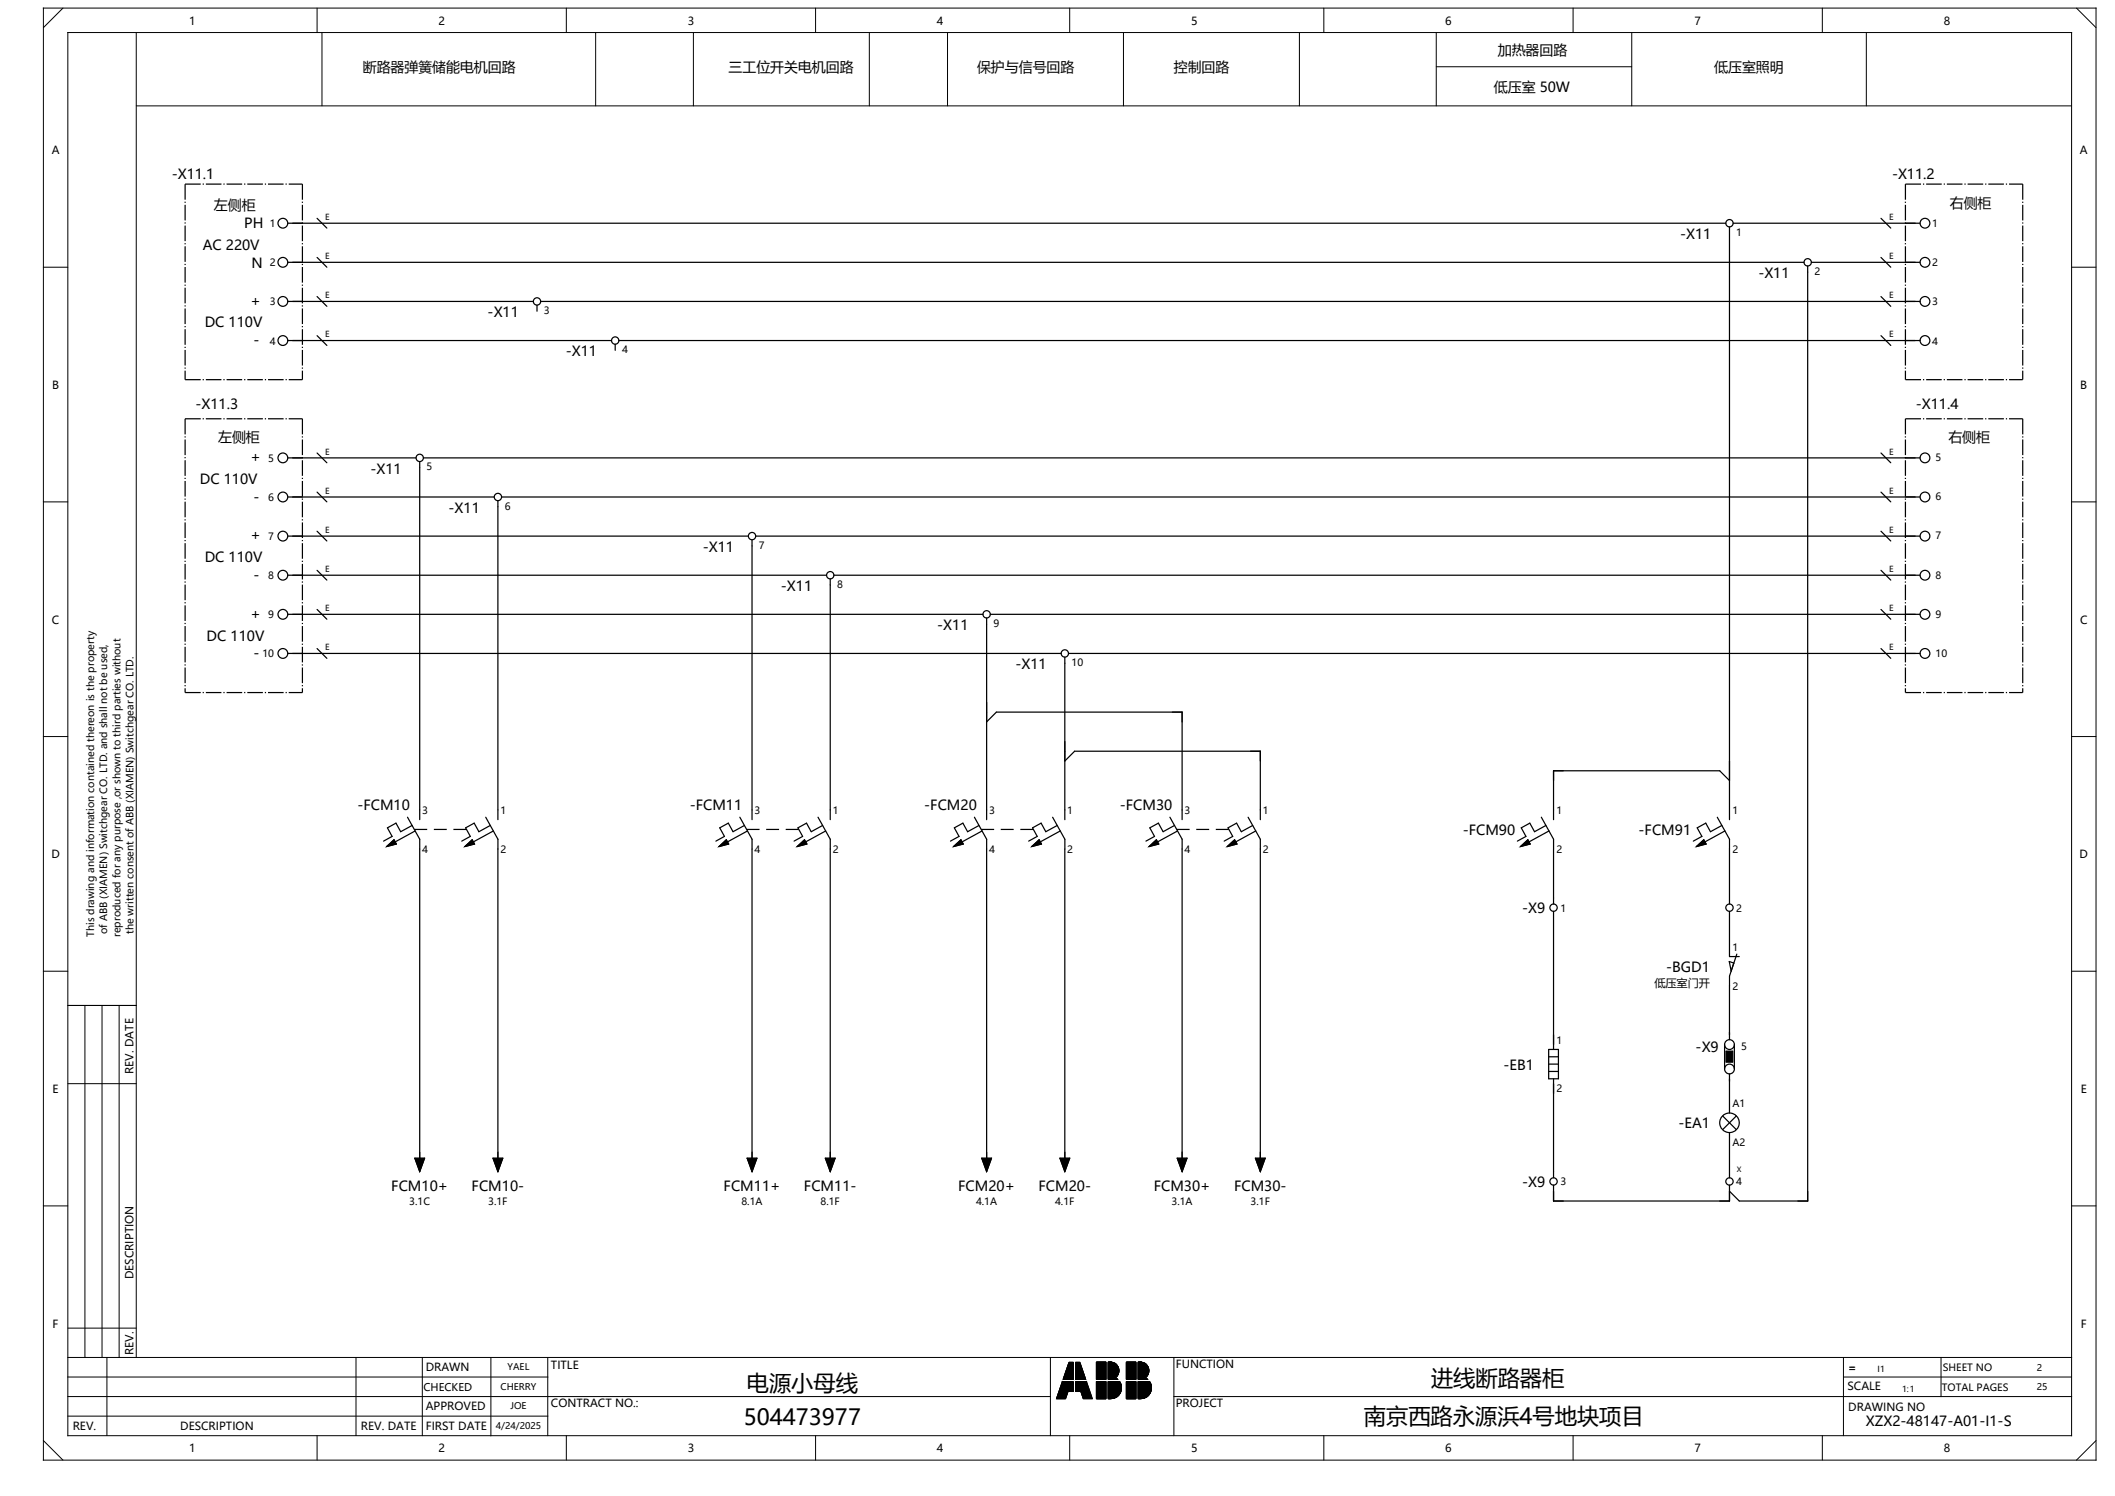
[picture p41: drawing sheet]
<svg xmlns="http://www.w3.org/2000/svg" width="297mm" height="210mm" viewBox="0 0 297 210" stroke-linecap="round" stroke-linejoin="round" font-family="sans-serif">
<defs><g id="words">
<g font-size="3.1">
<text x="104.9" y="195.2">电源小母线</text>
<text x="201" y="194.5">进线断路器柜</text>
<text x="104.4" y="200">504473977</text>
<text x="191.5" y="199.9">南京西路永源浜4号地块项目</text>
</g>
<g font-size="2">
<text x="51" y="10.1">断路器弹簧储能电机回路</text>
<text x="102.3" y="10.1">三工位开关电机回路</text>
<text x="137.2" y="10.1">保护与信号回路</text>
<text x="164.8" y="10.1">控制回路</text>
<text x="210.3" y="7.8">加热器回路</text>
<text x="240.7" y="10.1">低压室照明</text>
<text x="209.8" y="12.9">低压室 50W</text>
<text x="24.1" y="25.2">-X11.1</text>
<text x="30" y="29.4">左侧柜</text>
<text x="265.7" y="25.2">-X11.2</text>
<text x="273.8" y="29.2">右侧柜</text>
<text x="28.5" y="35.1">AC 220V</text>
<text x="34.3" y="32">PH</text>
<text x="235.9" y="33.5">-X11</text>
<text x="35.3" y="37.6">N</text>
<text x="246.9" y="39">-X11</text>
<text x="28.7" y="45.9">DC 110V</text>
<text x="35.2" y="42.9">+</text>
<text x="68.5" y="44.5">-X11</text>
<text x="35.6" y="48.5">-</text>
<text x="79.5" y="50">-X11</text>
<text x="27.5" y="57.4">-X11.3</text>
<text x="269" y="57.4">-X11.4</text>
<text x="30.6" y="62">左侧柜</text>
<text x="35.2" y="64.9">+</text>
<text x="273.6" y="62.1">右侧柜</text>
<text x="28.1" y="67.9">DC 110V</text>
<text x="35.6" y="70.5">-</text>
<text x="52" y="66.5">-X11</text>
<text x="63" y="72">-X11</text>
<text x="35.2" y="75.9">+</text>
<text x="98.7" y="77.5">-X11</text>
<text x="28.7" y="78.9">DC 110V</text>
<text x="35.6" y="81.4">-</text>
<text x="109.7" y="82.9">-X11</text>
<text x="29" y="89.9">DC 110V</text>
<text x="35.2" y="86.8">+</text>
<text x="131.6" y="88.4">-X11</text>
<text x="35.6" y="92.4">-</text>
<text x="142.6" y="93.9">-X11</text>
<text x="50.2" y="113.7">-FCM10</text>
<text x="96.9" y="113.7">-FCM11</text>
<text x="129.8" y="113.7">-FCM20</text>
<text x="157.2" y="113.7">-FCM30</text>
<text x="205.4" y="117.2">-FCM90</text>
<text x="230.1" y="117.2">-FCM91</text>
<text x="213.7" y="128.2">-X9</text>
<text x="234" y="136.4">-BGD1</text>
<text x="238.1" y="147.7">-X9</text>
<text x="211.1" y="150.2">-EB1</text>
<text x="235.7" y="158.4">-EA1</text>
<text x="54.9" y="167.2">FCM10+</text>
<text x="66.2" y="167.2">FCM10-</text>
<text x="101.6" y="167.2">FCM11+</text>
<text x="112.9" y="167.2">FCM11-</text>
<text x="134.6" y="167.2">FCM20+</text>
<text x="145.8" y="167.2">FCM20-</text>
<text x="162" y="167.2">FCM30+</text>
<text x="173.3" y="167.2">FCM30-</text>
<text x="213.7" y="166.6">-X9</text>
<text x="262" y="200.2">XZX2-48147-A01-I1-S</text>
</g>
<g font-size="1.6">
<text x="26.6" y="3.5">1</text>
<text x="61.6" y="3.5">2</text>
<text x="96.6" y="3.5">3</text>
<text x="131.6" y="3.5">4</text>
<text x="167.3" y="3.5">5</text>
<text x="202.9" y="3.5">6</text>
<text x="237.9" y="3.5">7</text>
<text x="272.9" y="3.5">8</text>
<text x="7.3" y="21.7">A</text>
<text x="292.1" y="21.7">A</text>
<text x="7.3" y="54.6">B</text>
<text x="292.1" y="54.6">B</text>
<text x="7.3" y="87.5">C</text>
<text x="292.1" y="87.5">C</text>
<text x="7.2" y="120.5">D</text>
<text x="292" y="120.5">D</text>
<text x="232.3" y="138.6">低压室门开</text>
<text x="7.4" y="153.4">E</text>
<text x="18.7" y="150.7" transform="rotate(-90 18.7 150.7)">REV. DATE</text>
<text x="292.2" y="153.4">E</text>
<text x="18.7" y="179.6" transform="rotate(-90 18.7 179.6)">DESCRIPTION</text>
<text x="7.4" y="186.4">F</text>
<text x="18.7" y="190.2" transform="rotate(-90 18.7 190.2)">REV.</text>
<text x="165.1" y="192">FUNCTION</text>
<text x="292.2" y="186.4">F</text>
<text x="59.8" y="192.5">DRAWN</text>
<text x="59.8" y="198">APPROVED</text>
<text x="77.4" y="192.2">TITLE</text>
<text x="77.4" y="197.5">CONTRACT NO.:</text>
<text x="165.1" y="197.5">PROJECT</text>
<text x="259.4" y="195.1">SCALE</text>
<text x="259.6" y="192.5">=</text>
<text x="10.2" y="200.8">REV.</text>
<text x="25.3" y="200.8">DESCRIPTION</text>
<text x="26.6" y="203.9">1</text>
<text x="50.7" y="200.8">REV. DATE</text>
<text x="59.8" y="200.7">FIRST DATE</text>
<text x="61.6" y="203.9">2</text>
<text x="96.6" y="203.9">3</text>
<text x="131.6" y="203.9">4</text>
<text x="167.3" y="203.9">5</text>
<text x="202.9" y="203.9">6</text>
<text x="237.9" y="203.9">7</text>
<text x="259.6" y="198">DRAWING NO</text>
<text x="272.9" y="203.9">8</text>
</g>
<text font-size="1.5" x="59.5" y="195.2">CHECKED</text>
<g font-size="1.4">
<text x="37.9" y="31.9">1</text>
<text x="243.8" y="33.1">1</text>
<text x="271.3" y="31.9">1</text>
<text x="37.9" y="37.4">2</text>
<text x="254.8" y="38.6">2</text>
<text x="271.3" y="37.4">2</text>
<text x="37.9" y="42.9">3</text>
<text x="76.4" y="44.1">3</text>
<text x="271.3" y="42.9">3</text>
<text x="37.9" y="48.4">4</text>
<text x="87.4" y="49.6">4</text>
<text x="271.3" y="48.4">4</text>
<text x="37.7" y="64.8">5</text>
<text x="271.8" y="64.7">5</text>
<text x="37.7" y="70.3">6</text>
<text x="59.9" y="66">5</text>
<text x="70.9" y="71.5">6</text>
<text x="271.8" y="70.2">6</text>
<text x="37.7" y="75.8">7</text>
<text x="106.6" y="77">7</text>
<text x="271.8" y="75.7">7</text>
<text x="37.7" y="81.3">8</text>
<text x="117.5" y="82.5">8</text>
<text x="271.8" y="81.2">8</text>
<text x="37.7" y="86.8">9</text>
<text x="139.5" y="88">9</text>
<text x="271.8" y="86.7">9</text>
<text x="36.9" y="92.3">10</text>
<text x="150.5" y="93.5">10</text>
<text x="271.8" y="92.2">10</text>
<text x="59.3" y="114.2">3</text>
<text x="59.3" y="119.7">4</text>
<text x="70.3" y="114.2">1</text>
<text x="70.3" y="119.7">2</text>
<text x="105.9" y="114.2">3</text>
<text x="105.9" y="119.7">4</text>
<text x="116.9" y="114.2">1</text>
<text x="116.9" y="119.7">2</text>
<text x="138.9" y="114.2">3</text>
<text x="138.9" y="119.7">4</text>
<text x="149.9" y="114.2">1</text>
<text x="149.9" y="119.7">2</text>
<text x="166.3" y="114.2">3</text>
<text x="166.3" y="119.7">4</text>
<text x="177.3" y="114.2">1</text>
<text x="177.3" y="119.7">2</text>
<text x="218.6" y="114.3">1</text>
<text x="218.6" y="119.7">2</text>
<text x="243.3" y="114.3">1</text>
<text x="243.3" y="119.7">2</text>
<text x="13.2" y="131.5" transform="rotate(-90 13.2 131.5)">This drawing and information contained thereon is the property</text>
<text x="15.1" y="131.1" transform="rotate(-90 15.1 131.1)">of ABB (XIAMEN) Switchgear CO. LTD. and shall not be used,</text>
<text x="16.9" y="131.5" transform="rotate(-90 16.9 131.5)">reproduced for any purpose ,or shown to third parties without</text>
<text x="18.8" y="131.1" transform="rotate(-90 18.8 131.1)">the written consent of ABB (XIAMEN) Switchgear CO. LTD.</text>
<text x="219.1" y="128">1</text>
<text x="243.8" y="128">2</text>
<text x="243.3" y="133.5">1</text>
<text x="243.3" y="138.9">2</text>
<text x="218.6" y="146.5">1</text>
<text x="244.5" y="147.4">5</text>
<text x="218.6" y="153.3">2</text>
<text x="243.3" y="155.5">A1</text>
<text x="243.3" y="160.9">A2</text>
<text x="219.1" y="166.4">3</text>
<text x="243.8" y="166.4">4</text>
<text x="57.5" y="169.2">3.1C</text>
<text x="68.6" y="169.2">3.1F</text>
<text x="104.1" y="169.2">8.1A</text>
<text x="115.2" y="169.2">8.1F</text>
<text x="137.1" y="169.2">4.1A</text>
<text x="148.2" y="169.2">4.1F</text>
<text x="164.5" y="169.2">3.1A</text>
<text x="175.6" y="169.2">3.1F</text>
<text x="272.7" y="195.3">TOTAL PAGES</text>
<text x="272.8" y="192.5">SHEET NO</text>
</g>
<g font-size="1.3">
<text x="70.3" y="195.1">CHERRY</text>
<text x="71.3" y="192.3">YAEL</text>
<text x="71.7" y="197.8">JOE</text>
<text x="286" y="192.4">2</text>
<text x="286" y="195.2">25</text>
<text x="69.6" y="200.6">4/24/2025</text>
</g>
<g font-size="1.2">
<text x="45.7" y="30.9">E</text>
<text x="265.3" y="30.9">E</text>
<text x="45.7" y="36.4">E</text>
<text x="45.7" y="41.9">E</text>
<text x="265.3" y="36.4">E</text>
<text x="265.3" y="41.9">E</text>
<text x="45.7" y="47.3">E</text>
<text x="265.3" y="47.3">E</text>
<text x="45.7" y="63.8">E</text>
<text x="265.3" y="63.8">E</text>
<text x="45.7" y="69.3">E</text>
<text x="265.3" y="69.3">E</text>
<text x="45.7" y="74.8">E</text>
<text x="265.3" y="74.8">E</text>
<text x="45.7" y="80.3">E</text>
<text x="265.3" y="80.3">E</text>
<text x="45.7" y="85.8">E</text>
<text x="265.3" y="85.8">E</text>
<text x="45.7" y="91.3">E</text>
<text x="265.3" y="91.3">E</text>
<text x="263.7" y="192.6">I1</text>
<text x="267.1" y="195.4">1:1</text>
</g>
<text font-size="1" x="243.9" y="164.6">X</text>
</g></defs>
<g fill="none" stroke="#000" stroke-width=".14">
<path d="M6.1 1.1h288.2v203.9h-288.2zM8.8 1.1l-2.7 2.8M9.5 4.6h281.4v196.9h-281.4zM19.1 4.6v186M19.1 14.9h271.8M44.5 1.1v3.5M45.2 4.6v10.3M79.5 1.1v3.5M83.6 4.6v10.3M97.4 4.6v10.3M114.5 1.1v3.5M122.1 4.6v10.3"/>
<path d="M133.1 4.6v10.3M150.2 1.1v3.5M157.8 4.6v10.3M182.5 4.6v10.3M185.9 1.1v3.5M201.7 4.6v10.3M201.7 9.4h27.4M220.9 1.1v3.5M229.1 4.6v10.3M255.9 1.1v3.5M262.1 4.6v10.3M291.6 1.1l2.7 2.8"/>
<path d="M6.1 37.5h3.4M290.9 37.5h3.4M6.1 70.5h3.4M290.9 70.5h3.4M6.1 103.4h3.4M290.9 103.4h3.4M6.1 136.3h3.4M290.9 136.3h3.4M9.5 141.1h9.6M9.5 152.1h9.6M11.9 141.1v49.5M14.3 141.1v49.5"/>
<path d="M16.7 141.1v49.5M242.4 147.6h.9v1.5h-.9zM6.1 169.3h3.4M290.9 169.3h3.4M9.5 198.8h67.4M9.5 196h138M9.5 193.3h67.4M9.5 190.6h281.4M9.5 186.4h9.6M15 190.6v10.9M50 190.6v10.9M59.3 190.6v10.9"/>
<path d="M68.9 190.6v11M76.9 190.6v10.9M147.5 190.6v10.9M149.2 194l-.8 2.3h1.2l.4-1M149.2 194h1.5v1.3h-.7M149.2 194l.8 1.3M150.1 191.2h.6v2.4h-1.4zM151 191.2h.6l.9 2.4h-1.5zM152.6 194l.8 2.3h-1.3l-.3-1M152.6 194h-1.6v1.3h.8M152.6 194l-.8 1.3M154 191.2h1.3v2.4h-1.3z"/>
<path d="M154 193.9h1.3v2.4h-1.3zM155.6 194h1.6M155.6 191.2h.6M155.6 192.6h1.5M155.6 191.7h1.3M155.6 191.8h1.4M155.6 191.9h1.4M155.6 192h1.5M155.6 192.1h1.5M155.6 192.2h1.5M155.6 192.3h1.5M155.6 192.7h1.5"/>
<path d="M155.6 192.8h1.5M155.6 192.8h1.4M155.6 192.9h1.4M155.6 193h1.4M155.6 193.1h1.3M155.6 191.6h1.2M155.6 191.4h.9M155.6 191.4h1M155.6 191.5h1.1M155.6 191.3h.8M155.6 193.2h1.2M155.6 195.2h1.8"/>
<path d="M155.6 194.3h1.8M155.6 194.4h1.8M155.6 194.1h1.7M155.6 194.2h1.7M155.6 194.2h1.8M155.6 193.5h1.2M155.6 194h1.7M155.6 194.5h1.8M155.6 194.5h1.9M155.6 194.6h1.9M155.6 194.7h1.9M155.6 194.8h1.9"/>
<path d="M155.6 194.9h1.9M155.6 195h1.9M155.6 195.1h1.9M155.6 195.5h1.7M155.6 195.6h1.7M155.6 195.6h1.6M155.6 195.7h1.6M155.6 195.8h1.5M155.6 195.9h1.5M155.6 195.9h1.4M155.6 196h1.3M155.6 196.1h1.2"/>
<path d="M155.6 195.3h1.8M155.6 195.4h1.8M155.6 193.3h1.2M155.6 193.3h1.1M155.6 193.4h1M155.6 193.5h1.1M155.6 196.1h1.1M155.6 196.2h1M155.6 196.3h.8M155.6 192.4h1.5M155.6 192.5h1.5M155.9 191.2a1.2 1.2 0 0 1 1.2 .9 1.2 1.2 0 0 1-.5 1.3"/>
<path d="M155.9 191.2h.1M155.9 191.2h-.3v2.4h1.3M155.9 191.2h.3M156.2 191.2l.2 .1M156.4 191.3l.1 .1M156.4 196.3h-.5M156.5 191.4h.1M156.6 193.4l.1 .1M156.6 196.2l-.2 .1M156.6 193.4l.3 .2M156.6 191.4l.1 .1M156.7 193.3l-.1 .1"/>
<path d="M156.7 193.5h.1M156.7 196.1l-.1 .1M156.7 191.5l.1 .1M156.8 193.3h-.1M156.8 191.6l.1 .1M156.8 193.5l.1 .1M156.8 196.1h-.1M156.8 193.2v.1M156.9 191.7h.1M156.9 193.1l-.1 .1M156.9 191.7l.1 .1M156.9 196l-.1 .1"/>
<path d="M156.9 193.1h.1M157 191.8v.1M157 193l-.1 .1M157 191.9h.1M157 195.9l-.1 .1M157 192.9v.1M157 191.9l.1 .1M157 192.8v.1M157.1 192v.1M157.1 192.8h-.1M157.1 195.9h-.1M157.1 192.1h.1"/>
<path d="M157.1 192.7v.1M157.1 192.1v.1M157.1 192.6v.1M157.1 192.2v.1M157.1 192.6h.1M157.1 192.3v.1M157.1 192.5v.1M157.1 192.4h.1M157.1 192.4v.1M157.1 195.8v.1M157.2 195.7l-.1 .1M157.2 193.9a1.54 1.54 0 0 1-1.3 2.4"/>
<path d="M157.2 193.9h-1.6v2.4h.3M157.2 193.9v.1M157.2 194h.1M157.2 195.6v.1M157.3 194v.1M157.3 195.6h-.1M157.3 194.1v.1M157.3 195.5v.1M157.3 194.2h.1M157.4 195.4l-.1 .1M157.4 194.2v.1M157.4 195.4h.1"/>
<path d="M157.4 194.3v.1M157.4 195.3v.1M157.4 194.4v.1M157.4 195.2v.1M157.4 194.5h.1M157.4 195.2h.1M157.5 194.5v.1M157.5 195.1l-.1 .1M157.5 194.6v.1M157.5 195v.1M157.5 194.7h.1M157.5 194.9v.1"/>
<path d="M157.5 194.7v.1M157.5 194.9h.1M157.5 194.8v.1M158.2 191.2h1.3v2.4h-1.3zM158.2 193.9h1.3v2.4h-1.3zM159.8 194h1.6M159.8 191.2h.6M159.8 192.6h1.5M159.8 191.7h1.3M159.8 191.8h1.4M159.8 191.9h1.4M159.8 192h1.5"/>
<path d="M159.8 192.1h1.5M159.8 192.2h1.5M159.8 192.3h1.5M159.8 192.7h1.5M159.8 192.8h1.5M159.8 192.8h1.4M159.8 192.9h1.4M159.8 193h1.4M159.8 193.1h1.3M159.8 191.6h1.2M159.8 191.4h.9M159.8 191.4h1"/>
<path d="M159.8 191.5h1.1M159.8 191.3h.8M159.8 193.2h1.2M159.8 195.2h1.9M159.8 195.2h1.8M159.8 194.3h1.8M159.8 194.4h1.8M159.8 194.1h1.7M159.8 194.2h1.8M159.8 193.5h1.2M159.8 194h1.7M159.8 194.5h1.9"/>
<path d="M159.8 194.6h1.9M159.8 194.7h1.9M159.8 194.8h1.9M159.8 194.9h1.9M159.8 195h1.9M159.8 195.1h1.9M159.8 195.5h1.7M159.8 195.6h1.7M159.8 195.6h1.6M159.8 195.7h1.6M159.8 195.8h1.5M159.8 195.9h1.5"/>
<path d="M159.8 195.9h1.4M159.8 196h1.3M159.8 196.1h1.2M159.8 195.3h1.8M159.8 195.4h1.8M159.8 193.3h1.2M159.8 193.3h1.1M159.8 193.4h1M159.8 193.5h1.1M159.8 196.1h1.1M159.8 196.2h1M159.8 196.3h.8"/>
<path d="M159.8 192.4h1.5M159.8 192.5h1.5M160.1 191.2a1.2 1.2 0 0 1 1.2 .9 1.2 1.2 0 0 1-.5 1.3M160.1 191.2h.1M160.1 191.2h-.3v2.4h1.3M160.1 191.2h.3M160.4 191.2l.2 .1M160.6 191.3l.1 .1M160.6 196.3h-.4M160.7 191.4h.1M160.8 193.4l.1 .1M160.8 196.2l-.2 .1"/>
<path d="M160.8 193.4l.3 .2M160.8 191.4l.1 .1M160.9 193.3l-.1 .1M160.9 193.5h.1M160.9 196.1l-.1 .1M160.9 191.5l.1 .1M161 193.3h-.1M161 191.6l.1 .1M161 193.5l.1 .1M161 196.1h-.1M161 193.2v.1M161.1 191.7h.1"/>
<path d="M161.1 193.1l-.1 .1M161.1 191.7l.1 .1M161.1 196l-.1 .1M161.1 193.1h.1M161.2 191.8v.1M161.2 193l-.1 .1M161.2 191.9h.1M161.2 195.9l-.1 .1M161.2 192.9v.1M161.2 191.9l.1 .1M161.2 192.8v.1M161.3 192v.1"/>
<path d="M161.3 192.8h-.1M161.3 195.9h-.1M161.3 192.1h.1M161.3 192.7v.1M161.3 192.1v.1M161.3 192.6v.1M161.3 192.2v.1M161.3 192.6h.1M161.3 192.3v.1M161.3 192.5v.1M161.3 192.4h.1M161.3 192.4v.1"/>
<path d="M161.3 195.8v.1M161.4 195.7l-.1 .1M161.4 193.9a1.54 1.54 0 0 1-1.2 2.4M161.4 193.9h-1.6v2.4h.4M161.4 193.9v.1M161.4 194h.1M161.4 195.6v.1M161.5 194v.1M161.5 195.6h-.1M161.5 194.1l.1 .1M161.5 195.5v.1M161.6 194.2h.1"/>
<path d="M161.6 195.4l-.1 .1M161.6 194.2v.1M161.6 195.4h.1M161.6 194.3v.1M161.6 195.3v.1M161.6 194.4l.1 .1M161.6 195.2v.1M161.7 194.5h.1M161.7 195.2h-.1M161.7 194.5v.1M161.7 195.1v.1M161.7 194.6v.1"/>
<path d="M161.7 195v.1M161.7 194.9v.1M161.7 194.7h.1M161.7 194.9h.1M161.7 194.7v.1M161.7 194.8v.1M164.8 196h126.1M164.8 190.6v10.9M258.9 193.3h32M258.9 190.6v10.9M272.6 190.6v5.4M6.1 202.2l2.7 2.8"/>
<path d="M44.5 201.5v3.5M79.5 201.5v3.5M114.5 201.5v3.5M150.2 201.5v3.5M185.9 201.5v3.5M220.9 201.5v3.5M255.9 201.5v3.5M294.3 202.2l-2.7 2.8"/>
</g>
<g fill="#000" stroke="#000" stroke-width=".14">
<path d="M54.3 118.8l1-.9 .4 .6zM65.3 118.8l1-.9 .3 .6zM101 118.8l1-.9 .3 .6zM111.9 118.8l1.1-.9 .3 .6zM133.9 118.8l1-.9 .4 .6zM144.9 118.8l1-.9 .3 .6zM161.3 118.8l1.1-.9 .3 .6zM172.3 118.8l1.1-.9 .3 .6zM213.5 118.8l1-.9 .4 .6zM238.2 118.8l1.1-.9 .3 .6zM242.4 147.6h.9v1.5h-.9zM58.3 162.6h1.3l-.7 1.9z"/>
<path d="M69.2 162.6h1.4l-.7 1.9zM104.9 162.6h1.4l-.7 1.9zM115.9 162.6h1.4l-.7 1.9zM137.9 162.6h1.3l-.7 1.9zM148.8 162.6h1.4l-.7 1.9zM165.3 162.6h1.4l-.7 1.9zM176.3 162.6h1.4l-.7 1.9zM149.2 194h1.5v1.3h-.7zM149.2 194l.8 1.3-.4 1h-1.2zM150.1 191.2h.6v2.4h-1.4zM151 191.2h.6l.9 2.4h-1.5zM151 194h1.6l-.8 1.3h-.8z"/>
<path d="M152.6 194l.8 2.3h-1.3l-.3-1zM154 191.2h1.3v2.4h-1.3zM154 193.9h1.3v2.4h-1.3zM155.6 192.6h1.5zM155.6 191.7l1.4 .1zM155.6 191.8l1.4 .1zM155.6 191.9h1.4zM155.6 191.9l1.5 .1zM155.6 192l1.5 .1zM155.6 192.1h1.5zM155.6 192.1l1.5 .1zM155.6 192.2l1.5 .1z"/>
<path d="M155.6 191.7h1.3zM155.6 192.7h1.5zM155.6 192.8h1.5zM155.6 192.8h1.4zM155.6 192.9h1.4zM155.6 193h1.4zM155.6 191.6l1.3 .1zM155.6 191.4h1zM155.6 191.4l1.1 .1zM155.6 191.5l1.2 .1zM155.6 191.2h.6zM155.6 191.2l.8 .1z"/>
<path d="M155.6 191.3l.9 .1zM155.6 193.1h1.3zM155.6 195.2h1.8zM155.6 194.3l1.8 .1zM155.6 194.1l1.7 .1zM155.6 194.2h1.8zM155.6 194.2l1.8 .1zM155.6 193.5h1.2l.1 .1h-1.3zM155.6 193.9l1.6 .1zM155.6 194h1.7zM155.6 194l1.7 .1zM155.6 194.4l1.8 .1z"/>
<path d="M155.6 194.5h1.9zM155.6 194.5l1.9 .1zM155.6 194.6l1.9 .1zM155.6 194.7h1.9zM155.6 194.7l1.9 .1zM155.6 194.8h1.9zM155.6 194.9h1.9zM155.6 195h1.9zM155.6 195.1h1.9zM155.6 195.5h1.7zM155.6 195.6h1.7zM155.6 195.6h1.6z"/>
<path d="M155.6 195.7h1.6zM155.6 195.8h1.5zM155.6 195.9h1.5zM155.6 195.9h1.4zM155.6 196h1.3zM155.6 195.3h1.8zM155.6 195.4h1.8zM155.6 193.2h1.2zM155.6 193.3h1.2zM155.6 193.3h1.1zM155.6 193.4l1.1 .1zM155.6 193.5h1.2z"/>
<path d="M155.6 196.1h1.2zM155.6 196.1h1.1zM155.6 196.2h1zM155.6 196.3h.8zM155.6 192.3l1.5 .1zM155.6 192.4h1.5zM155.6 192.5h1.5zM158.2 191.2h1.3v2.4h-1.3zM158.2 193.9h1.3v2.4h-1.3zM159.8 195.2h1.9zM159.8 194h1.7zM159.8 194.3l1.8 .1z"/>
<path d="M159.8 194.2l1.8 .1zM159.8 194.2h1.8zM159.8 194.1l1.8 .1zM159.8 194l1.7 .1zM159.8 195.1h1.9zM159.8 195h1.9zM159.8 194.9h1.9zM159.8 194.8h1.9zM159.8 194.7l1.9 .1zM159.8 194.7h1.9zM159.8 194.6l1.9 .1zM159.8 194.5l1.9 .1z"/>
<path d="M159.8 194.5h1.9zM159.8 194.4l1.9 .1zM159.8 195.6h1.7zM159.8 195.5h1.7zM159.8 195.4h1.8zM159.8 195.3h1.8zM159.8 195.2h1.8zM159.8 193.1h1.3zM159.8 193.5h1.2l.1 .1h-1.3zM159.8 193.5h1.2zM159.8 193.4l1.1 .1zM159.8 193.3h1.1z"/>
<path d="M159.8 193.3h1.2zM159.8 193.2h1.2zM159.8 195.9h1.4zM159.8 196.3h.8zM159.8 196.2h1zM159.8 196.1h1.1zM159.8 196.1h1.2zM159.8 196h1.3zM159.8 193.9l1.6 .1zM159.8 195.9h1.5zM159.8 195.8h1.5zM159.8 195.7h1.6z"/>
<path d="M159.8 195.6h1.6zM159.8 191.9h1.4zM159.8 191.8l1.4 .1zM159.8 191.7l1.4 .1zM159.8 191.2l.8 .1zM159.8 191.2h.6zM159.8 191.6l1.3 .1zM159.8 191.5l1.2 .1zM159.8 191.4l1.1 .1zM159.8 191.4h1zM159.8 191.7h1.3zM159.8 191.3l.9 .1z"/>
<path d="M159.8 193h1.4zM159.8 192.9h1.4zM159.8 192.8h1.4zM159.8 192.6h1.5zM159.8 192.2l1.5 .1zM159.8 192.1l1.5 .1zM159.8 192.1h1.5zM159.8 192.3l1.5 .1zM159.8 192.5h1.5zM159.8 192.4h1.5zM159.8 192l1.5 .1zM159.8 192.7h1.5z"/>
<path d="M159.8 192.8h1.5zM159.8 191.9l1.5 .1z"/>
</g>
<g fill="none" stroke="#000" stroke-width=".17">
<path d="M40.4 31.3h201.9M40.4 36.8h212.9M44.5 30.6l1.4 1.4M44.5 36.1l1.4 1.4M242.9 31.8v83.3M243.4 31.3h26.2M253.8 37.3v131.3h-9.6l-1.3-1.4M254.4 36.8h15.2M264.1 30.6l1.4 1.4M264.1 36.1l1.4 1.4M40.4 42.3h34.5M40.4 47.8h45.5"/>
<path d="M44.5 41.6l1.4 1.4M44.5 47.1l1.4 1.4M75.4 42.8v.9M75.9 42.3h193.7M86.4 48.3v.9M86.9 47.8h182.7M264.1 41.6l1.4 1.4M264.1 47.1l1.4 1.4M40.4 64.3h18M40.4 69.8h29M40.4 75.3h64.7M44.5 63.6l1.4 1.4"/>
<path d="M44.5 69.1l1.4 1.4M44.5 74.6l1.4 1.3M58.9 64.8v50.3M59.5 64.3h210.1M69.9 70.3v44.8M70.4 69.8h199.2M105.6 75.8v39.3M106.1 75.3h163.5M264.1 63.6l1.4 1.4M264.1 69.1l1.4 1.4M264.1 74.6l1.4 1.3M40.4 80.7h75.7"/>
<path d="M40.4 86.2h97.6M40.4 91.7h108.6M44.5 80.1l1.4 1.3M44.5 85.6l1.4 1.3M44.5 91l1.4 1.4M116.6 81.3v33.8M117.1 80.7h152.5M138.5 86.8v28.3M139.1 86.2h130.5M149.5 92.2v22.9M150 91.7h119.6M264.1 80.1l1.4 1.3"/>
<path d="M264.1 85.6l1.4 1.3M264.1 91l1.4 1.4M54.3 118.8l1-.9 .4 .6zM57.2 114.7l1.7 3.1v45.3M57.9 115.9l-1.6 .9-.7-1.3-1.2 .7 .7 1.2-1.2 .7M58.3 116.6l-2.8 1.6M65.3 118.8l1-.9 .3 .6zM68.2 114.7l1.7 3.1v45.3M68.8 115.9l-1.6 .9-.6-1.3-1.2 .7 .6 1.2-1.2 .7M69.3 116.6l-2.8 1.6M101 118.8l1-.9 .3 .6zM103.9 114.7l1.7 3.1v45.3"/>
<path d="M104.5 115.9l-1.6 .9-.6-1.3-1.2 .7 .6 1.2-1.2 .7M105 116.6l-2.8 1.6M111.9 118.8l1.1-.9 .3 .6zM114.9 114.7l1.7 3.1v45.3M115.5 115.9l-1.6 .9-.6-1.3-1.2 .7 .6 1.2-1.2 .7M115.9 116.6l-2.8 1.6M133.9 118.8l1-.9 .4 .6zM136.8 114.7l1.7 3.1v45.3M137.5 115.9l-1.6 .9-.7-1.3-1.2 .7 .7 1.2-1.2 .7M137.9 116.6l-2.8 1.6M138.5 101.3l1.4-1.3h26.1v15.1M144.9 118.8l1-.9 .3 .6z"/>
<path d="M147.8 114.7l1.7 3.1v45.3M148.5 115.9l-1.6 .9-.7-1.3-1.2 .7 .7 1.2-1.2 .7M148.9 116.6l-2.8 1.6M149.5 106.8l1.4-1.3h26.1v9.6M161.3 118.8l1.1-.9 .3 .6zM164.3 114.7l1.7 3.1v1.4M164.9 115.9l-1.6 .9-.6-1.3-1.2 .7 .6 1.2-1.2 .7M165.4 116.6l-2.8 1.6M166 119.2v43.9M172.3 118.8l1.1-.9 .3 .6zM175.3 114.7l1.7 3.1v45.3M175.9 115.9l-1.6 .9-.7-1.3-1.2 .7 .7 1.2-1.2 .7"/>
<path d="M176.3 116.6l-2.8 1.6M213.5 118.8l1-.9 .4 .6zM216.4 114.7l1.8 3.1v9.1M217.1 115.9l-1.6 .9-.7-1.3-1.2 .7 .7 1.2-1.2 .7M217.5 116.6l-2.8 1.6M238.2 118.8l1.1-.9 .3 .6zM241.2 114.7l1.7 3.1v9.1M241.8 115.9l-1.6 .9-.7-1.3-1.2 .7 .7 1.2-1.2 .7M242.2 116.6l-2.8 1.6M242.9 109.6l-1.4-1.4h-23.3v6.9M218.2 127.9v19.4M242.9 127.9v6.4h1.3"/>
<path d="M243.5 135.2l-.7-.2 .3 1.3M243.9 133.9l-1 3.1v8.9M217.5 149.4h1.3M217.5 147.3h1.3v4.1h-1.3zM217.5 148.3h1.3M217.5 150.4h1.3M218.2 151.4v13.9M241.9 156.6l1.9 2M242.2 146.6v3.5M242.9 150.7v5.5M242.9 159v6.3M243.6 146.6v3.5"/>
<path d="M243.8 156.6l-1.9 2M58.3 162.6h1.3l-.7 1.9zM69.2 162.6h1.4l-.7 1.9zM104.9 162.6h1.4l-.7 1.9zM115.9 162.6h1.4l-.7 1.9zM137.9 162.6h1.3l-.7 1.9zM148.8 162.6h1.4l-.7 1.9zM165.3 162.6h1.4l-.7 1.9zM176.3 162.6h1.4l-.7 1.9zM218.2 166.4v2.2h24.7v-2.2"/>
<circle cx="39.7" cy="31.3" r=".69"/>
<circle cx="39.7" cy="36.8" r=".69"/>
<circle cx="242.9" cy="31.3" r=".51"/>
<circle cx="253.8" cy="36.8" r=".51"/>
<circle cx="270.3" cy="31.3" r=".69"/>
<circle cx="270.3" cy="36.8" r=".69"/>
<circle cx="39.7" cy="47.8" r=".69"/>
<circle cx="39.7" cy="42.3" r=".69"/>
<circle cx="75.4" cy="42.3" r=".51"/>
<circle cx="86.4" cy="47.8" r=".51"/>
<circle cx="270.3" cy="47.8" r=".69"/>
<circle cx="270.3" cy="42.3" r=".69"/>
<circle cx="39.7" cy="64.3" r=".69"/>
<circle cx="39.7" cy="69.8" r=".69"/>
<circle cx="39.7" cy="75.3" r=".69"/>
<circle cx="58.9" cy="64.3" r=".51"/>
<circle cx="69.9" cy="69.8" r=".51"/>
<circle cx="105.6" cy="75.3" r=".51"/>
<circle cx="270.3" cy="64.3" r=".69"/>
<circle cx="270.3" cy="69.8" r=".69"/>
<circle cx="270.3" cy="75.3" r=".69"/>
<circle cx="39.7" cy="91.7" r=".69"/>
<circle cx="39.7" cy="86.2" r=".69"/>
<circle cx="39.7" cy="80.7" r=".69"/>
<circle cx="116.6" cy="80.7" r=".51"/>
<circle cx="138.5" cy="86.2" r=".51"/>
<circle cx="149.5" cy="91.7" r=".51"/>
<circle cx="270.3" cy="91.7" r=".69"/>
<circle cx="270.3" cy="86.2" r=".69"/>
<circle cx="270.3" cy="80.7" r=".69"/>
<circle cx="218.2" cy="127.4" r=".51"/>
<circle cx="242.9" cy="127.4" r=".51"/>
<circle cx="242.9" cy="157.6" r="1.37"/>
<circle cx="242.9" cy="150.1" r=".69"/>
<circle cx="242.9" cy="146.6" r=".69"/>
<circle cx="218.2" cy="165.8" r=".51"/>
<circle cx="242.9" cy="165.8" r=".51"/>
</g>
<path d="M58.2 116.4h7.3M104.8 116.4h7.4M137.8 116.4h7.3M165.2 116.4h7.4" fill="none" stroke="#000" stroke-width=".17" stroke-dasharray="1.8 .9" stroke-linecap="butt"/>
<g fill="none" stroke="#000" stroke-width=".17" stroke-dasharray="2.2 .3 .2 .3" stroke-linecap="butt">
<path d="M26 25.8h16.5M26 25.8v27.5M42.5 25.8v27.5M267.6 25.8h16.4M267.6 25.8v27.5M284 25.8v27.5M26 58.8h16.5M26 58.8v38.4M26 53.3h16.5M42.5 58.8v38.4M267.6 58.8h16.4M267.6 58.8v38.4"/>
<path d="M267.6 53.3h16.4M284 58.8v38.4M26 97.2h16.5M267.6 97.2h16.4"/>
</g>
<use href="#words"/>
</svg>
